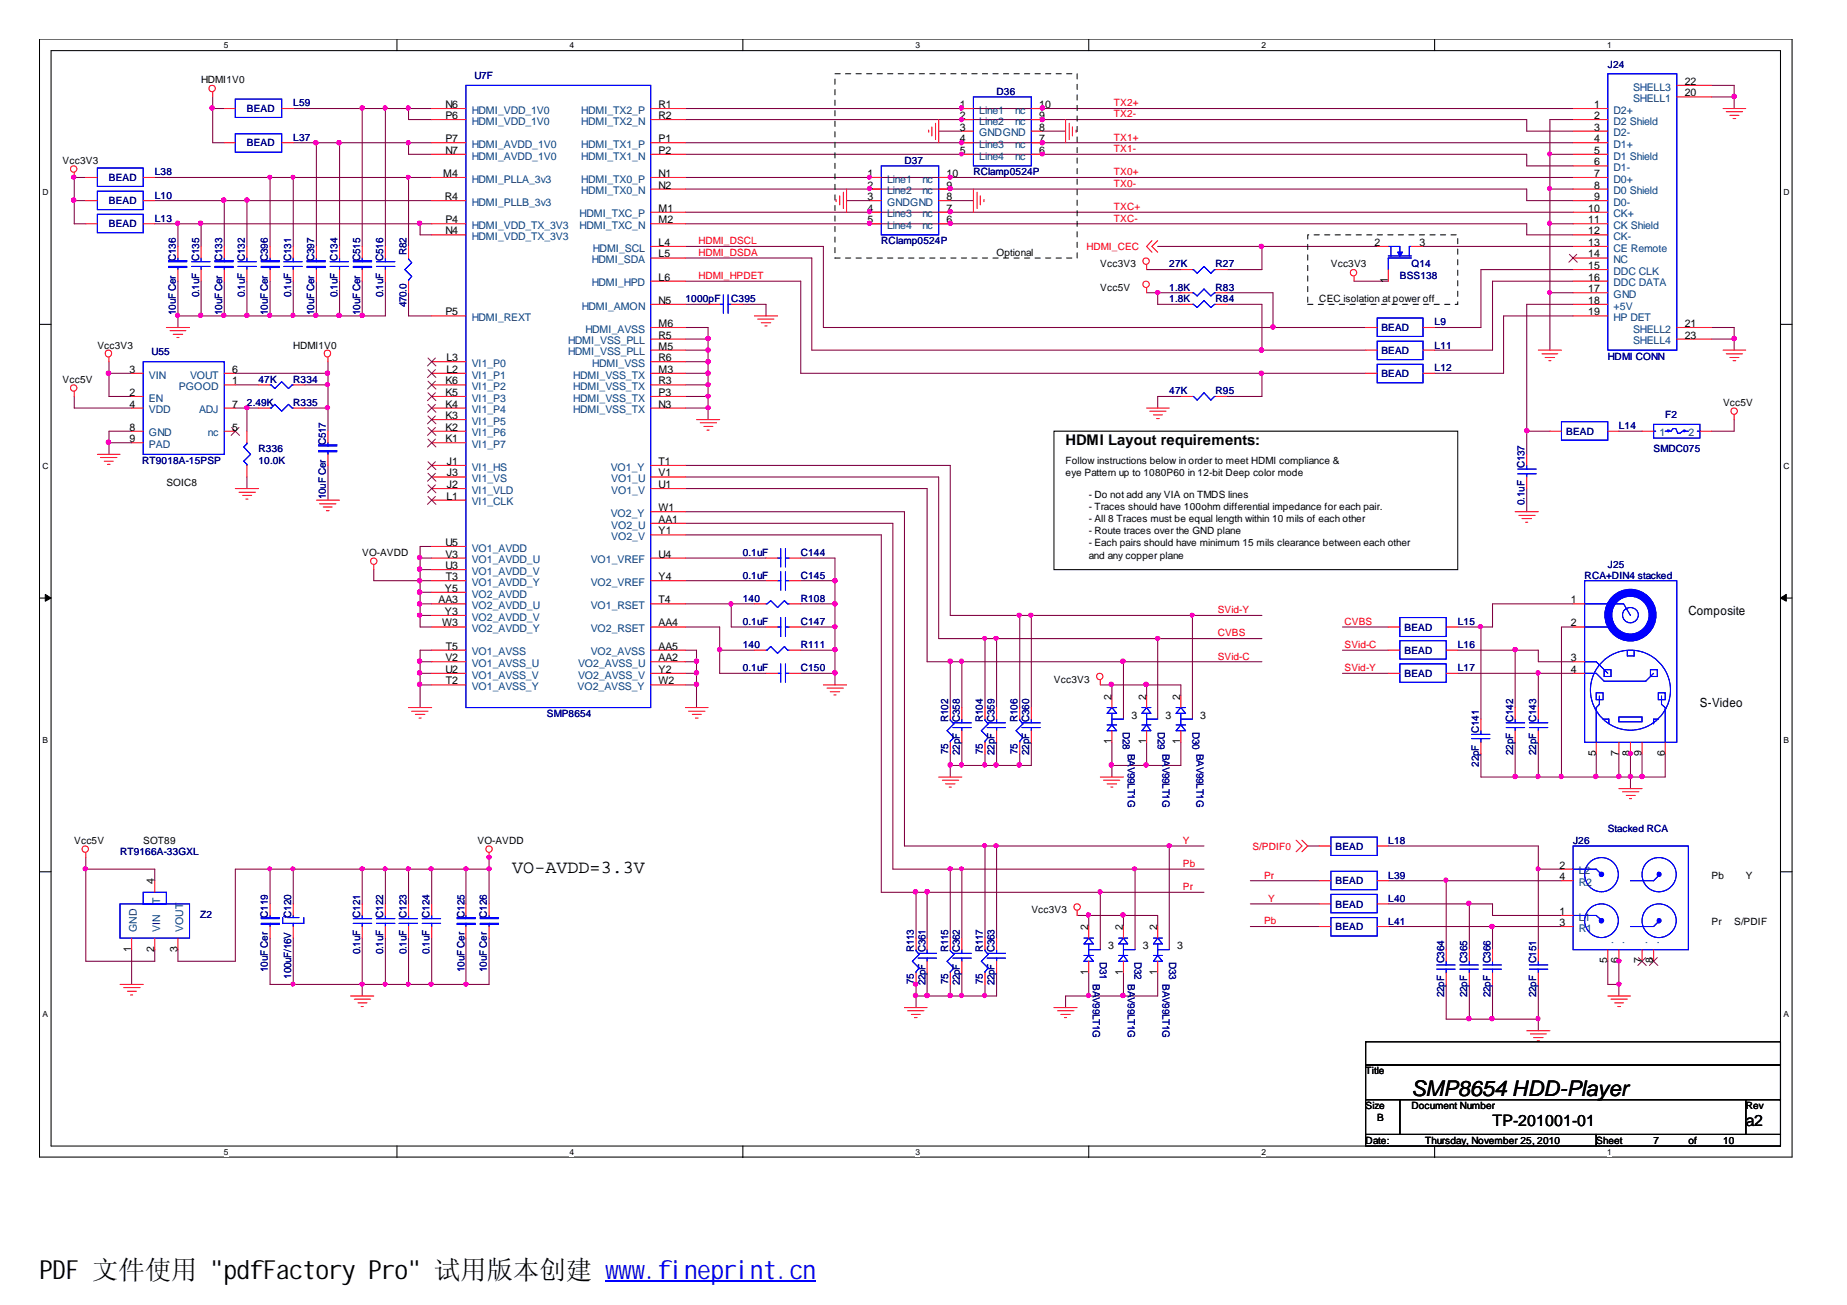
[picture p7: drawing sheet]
<svg xmlns="http://www.w3.org/2000/svg" width="297mm" height="210mm" viewBox="0 0 297 210" stroke-linecap="round" stroke-linejoin="round" font-family="sans-serif">
<defs><g id="words">
<text font-size="4.2" x="6.3" y="205.7">PDF 文件使用 &quot;pdfFactory Pro&quot; 试用版本创建 www.fineprint.cn</text>
<text font-size="3.5" x="227" y="176.3">SMP8654 HDD-Player</text>
<text font-size="3" x="82.4" y="140.4">VO-AVDD=3.3V</text>
<g font-size="2.5">
<text x="240" y="181.1">TP-201001-01</text>
<text x="280.8" y="181.1">a2</text>
</g>
<text font-size="2.4" x="171.4" y="71.6">HDMI Layout requirements:</text>
<g font-size="2">
<text x="271.5" y="98.9">Composite</text>
<text x="273.4" y="113.7">S-Video</text>
</g>
<g font-size="1.7">
<text x="71.6" y="17.4">N6</text>
<text x="105.9" y="17.4">R1</text>
<text x="154.3" y="17.4">1</text>
<text x="167.1" y="17.4">10</text>
<text x="256.4" y="17.4">1</text>
<text x="270.9" y="15.5">20</text>
<text x="270.9" y="13.6">22</text>
<text x="71.6" y="19.1">P6</text>
<text x="71.6" y="22.9">P7</text>
<text x="105.9" y="19.1">R2</text>
<text x="105.9" y="22.9">P1</text>
<text x="154.3" y="19.1">2</text>
<text x="154.3" y="21">3</text>
<text x="154.3" y="22.9">4</text>
<text x="167.1" y="21">8</text>
<text x="167.1" y="22.9">7</text>
<text x="167.1" y="19.1">9</text>
<text x="256.4" y="19.1">2</text>
<text x="256.4" y="21">3</text>
<text x="256.4" y="22.9">4</text>
<text x="71.3" y="28.5">M4</text>
<text x="71.6" y="24.7">N7</text>
<text x="105.9" y="24.7">P2</text>
<text x="105.9" y="28.5">N1</text>
<text x="139.5" y="28.5">1</text>
<text x="152.2" y="28.5">10</text>
<text x="154.3" y="24.7">5</text>
<text x="167.1" y="24.7">6</text>
<text x="256.4" y="24.7">5</text>
<text x="256.4" y="26.6">6</text>
<text x="256.4" y="28.5">7</text>
<text x="71.5" y="32.2">R4</text>
<text x="71.6" y="35.9">P4</text>
<text x="105.9" y="30.3">N2</text>
<text x="105.9" y="34.1">M1</text>
<text x="105.9" y="35.9">M2</text>
<text x="139.5" y="30.3">2</text>
<text x="139.5" y="32.2">3</text>
<text x="139.5" y="34.1">4</text>
<text x="139.5" y="35.9">5</text>
<text x="152.2" y="32.2">8</text>
<text x="152.2" y="34.1">7</text>
<text x="152.2" y="35.9">6</text>
<text x="152.2" y="30.3">9</text>
<text x="255.4" y="34.1">10</text>
<text x="255.4" y="35.9">11</text>
<text x="256.4" y="30.3">8</text>
<text x="256.4" y="32.2">9</text>
<text x="71.6" y="37.7">N4</text>
<text x="105.9" y="39.6">L4</text>
<text x="105.9" y="41.4">L5</text>
<text x="221.1" y="39.6">2</text>
<text x="228.3" y="39.6">3</text>
<text x="255.4" y="37.7">12</text>
<text x="255.4" y="39.6">13</text>
<text x="255.4" y="41.4">14</text>
<text x="105.9" y="45.1">L6</text>
<text x="223.2" y="45.6" transform="rotate(-90 223.2 45.6)">1</text>
<text x="255.4" y="43.3">15</text>
<text x="255.4" y="45.1">16</text>
<text x="255.4" y="47">17</text>
<text x="71.6" y="50.7">P5</text>
<text x="105.9" y="52.6">M6</text>
<text x="105.9" y="48.9">N5</text>
<text x="255.4" y="48.9">18</text>
<text x="255.4" y="50.7">19</text>
<text x="270.9" y="52.6">21</text>
<text x="20.8" y="60">3</text>
<text x="37.3" y="60">6</text>
<text x="71.8" y="58.1">L3</text>
<text x="71.8" y="60">L2</text>
<text x="105.9" y="60">M3</text>
<text x="105.9" y="56.2">M5</text>
<text x="105.9" y="58.1">R6</text>
<text x="105.9" y="54.5">R5</text>
<text x="270.9" y="54.5">23</text>
<text x="20.8" y="63.7">2</text>
<text x="20.8" y="65.5">4</text>
<text x="37.3" y="61.8">1</text>
<text x="37.3" y="65.5">7</text>
<text x="71.6" y="61.8">K6</text>
<text x="71.6" y="63.7">K5</text>
<text x="71.6" y="65.5">K4</text>
<text x="105.9" y="65.5">N3</text>
<text x="105.9" y="63.7">P3</text>
<text x="105.9" y="61.8">R3</text>
<text x="20.8" y="69.3">8</text>
<text x="20.8" y="71.1">9</text>
<text x="37.3" y="69.3">5</text>
<text x="71.6" y="67.4">K3</text>
<text x="71.6" y="69.3">K2</text>
<text x="71.6" y="71.1">K1</text>
<text x="71.9" y="74.8">J1</text>
<text x="71.9" y="76.6">J3</text>
<text x="105.9" y="74.8">T1</text>
<text x="105.9" y="76.6">V1</text>
<text x="71.8" y="80.4">L1</text>
<text x="71.9" y="78.5">J2</text>
<text x="105.9" y="82.2">W1</text>
<text x="105.9" y="78.5">U1</text>
<text x="71.6" y="87.8">U5</text>
<text x="71.6" y="89.7">V3</text>
<text x="105.9" y="89.7">U4</text>
<text x="105.9" y="84.1">AA1</text>
<text x="105.9" y="86">Y1</text>
<text x="71.5" y="95.2">Y5</text>
<text x="71.6" y="91.5">U3</text>
<text x="71.7" y="93.3">T3</text>
<text x="105.9" y="93.3">Y4</text>
<text x="70.5" y="97">AA3</text>
<text x="71.1" y="100.8">W3</text>
<text x="71.5" y="98.9">Y3</text>
<text x="105.9" y="97">T4</text>
<text x="105.9" y="100.8">AA4</text>
<text x="252.6" y="97">1</text>
<text x="252.6" y="100.8">2</text>
<text x="71.6" y="106.4">V2</text>
<text x="71.7" y="104.5">T5</text>
<text x="105.9" y="104.5">AA5</text>
<text x="105.9" y="106.4">AA2</text>
<text x="252.6" y="106.4">3</text>
<text x="71.6" y="108.2">U2</text>
<text x="71.7" y="110.1">T2</text>
<text x="105.9" y="108.2">Y2</text>
<text x="105.9" y="110.1">W2</text>
<text x="178.7" y="112.5" transform="rotate(-90 178.7 112.5)">2</text>
<text x="184.3" y="112.5" transform="rotate(-90 184.3 112.5)">2</text>
<text x="189.8" y="112.5" transform="rotate(-90 189.8 112.5)">2</text>
<text x="252.6" y="108.2">4</text>
<text x="178.7" y="119.7" transform="rotate(-90 178.7 119.7)">1</text>
<text x="181.9" y="115.6">3</text>
<text x="184.3" y="119.7" transform="rotate(-90 184.3 119.7)">1</text>
<text x="187.5" y="115.6">3</text>
<text x="189.8" y="119.7" transform="rotate(-90 189.8 119.7)">1</text>
<text x="193" y="115.6">3</text>
<text x="256.6" y="121.6" transform="rotate(-90 256.6 121.6)">5</text>
<text x="260.3" y="121.6" transform="rotate(-90 260.3 121.6)">7</text>
<text x="262.1" y="121.6" transform="rotate(-90 262.1 121.6)">8</text>
<text x="264" y="121.6" transform="rotate(-90 264 121.6)">9</text>
<text x="267.7" y="121.6" transform="rotate(-90 267.7 121.6)">6</text>
<text x="24.8" y="142.3" transform="rotate(-90 24.8 142.3)">4</text>
<text x="250.8" y="139.7">2</text>
<text x="250.8" y="141.6">4</text>
<text x="175" y="149.6" transform="rotate(-90 175 149.6)">2</text>
<text x="180.6" y="149.6" transform="rotate(-90 180.6 149.6)">2</text>
<text x="186.1" y="149.6" transform="rotate(-90 186.1 149.6)">2</text>
<text x="250.8" y="147.2">1</text>
<text x="250.8" y="148.9">3</text>
<text x="21.1" y="153.1" transform="rotate(-90 21.1 153.1)">1</text>
<text x="24.8" y="153.1" transform="rotate(-90 24.8 153.1)">2</text>
<text x="28.5" y="153.1" transform="rotate(-90 28.5 153.1)">3</text>
<text x="178.2" y="152.7">3</text>
<text x="183.8" y="152.7">3</text>
<text x="189.3" y="152.7">3</text>
<text x="258.5" y="155" transform="rotate(-90 258.5 155)">5</text>
<text x="260.3" y="155" transform="rotate(-90 260.3 155)">6</text>
<text x="264" y="155" transform="rotate(-90 264 155)">7</text>
<text x="265.9" y="155" transform="rotate(-90 265.9 155)">8</text>
<text x="175" y="156.8" transform="rotate(-90 175 156.8)">1</text>
<text x="180.6" y="156.8" transform="rotate(-90 180.6 156.8)">1</text>
<text x="186.1" y="156.8" transform="rotate(-90 186.1 156.8)">1</text>
</g>
<g font-size="1.7" fill="#004080">
<text x="262.6" y="16.4">SHELL1</text>
<text x="262.6" y="14.6">SHELL3</text>
<text x="75.9" y="20.1">HDMI_VDD_1V0</text>
<text x="75.9" y="18.3">HDMI_VDD_1V0</text>
<text x="75.9" y="23.8">HDMI_AVDD_1V0</text>
<text x="93.5" y="18.3">HDMI_TX2_P</text>
<text x="93.5" y="20.1">HDMI_TX2_N</text>
<text x="93.5" y="23.8">HDMI_TX1_P</text>
<text x="157.5" y="18.3">Line1</text>
<text x="157.5" y="20.1">Line2</text>
<text x="157.5" y="21.9">GNDGND</text>
<text x="157.5" y="23.8">Line3</text>
<text x="163.2" y="23.8">nc</text>
<text x="163.2" y="20.1">nc</text>
<text x="163.2" y="18.3">nc</text>
<text x="259.5" y="18.3">D2+</text>
<text x="259.5" y="20.1">D2 Shield</text>
<text x="259.5" y="21.9">D2-</text>
<text x="259.5" y="23.8">D1+</text>
<text x="75.9" y="29.4">HDMI_PLLA_3v3</text>
<text x="75.9" y="25.7">HDMI_AVDD_1V0</text>
<text x="93.5" y="25.7">HDMI_TX1_N</text>
<text x="93.5" y="29.4">HDMI_TX0_P</text>
<text x="142.7" y="29.4">Line1</text>
<text x="148.3" y="29.4">nc</text>
<text x="157.5" y="25.7">Line4</text>
<text x="163.2" y="25.7">nc</text>
<text x="259.5" y="25.7">D1 Shield</text>
<text x="259.5" y="27.5">D1-</text>
<text x="259.5" y="29.4">D0+</text>
<text x="75.9" y="33.1">HDMI_PLLB_3v3</text>
<text x="93.2" y="35">HDMI_TXC_P</text>
<text x="93.5" y="31.3">HDMI_TX0_N</text>
<text x="142.7" y="31.3">Line2</text>
<text x="142.7" y="33.1">GNDGND</text>
<text x="142.7" y="35">Line3</text>
<text x="148.3" y="35">nc</text>
<text x="148.3" y="31.3">nc</text>
<text x="259.5" y="31.3">D0 Shield</text>
<text x="259.5" y="33.1">D0-</text>
<text x="259.5" y="35">CK+</text>
<text x="75.9" y="36.8">HDMI_VDD_TX_3V3</text>
<text x="75.9" y="38.6">HDMI_VDD_TX_3V3</text>
<text x="93.2" y="36.8">HDMI_TXC_N</text>
<text x="95.3" y="40.5">HDMI_SCL</text>
<text x="142.7" y="36.8">Line4</text>
<text x="148.3" y="36.8">nc</text>
<text x="259.5" y="36.8">CK Shield</text>
<text x="259.5" y="38.6">CK-</text>
<text x="259.5" y="40.5">CE Remote</text>
<text x="95.2" y="42.3">HDMI_SDA</text>
<text x="95.2" y="46.1">HDMI_HPD</text>
<text x="259.5" y="42.3">NC</text>
<text x="259.5" y="44.2">DDC CLK</text>
<text x="259.5" y="46.1">DDC DATA</text>
<text x="259.5" y="47.9">GND</text>
<text x="75.9" y="51.7">HDMI_REXT</text>
<text x="93.6" y="49.8">HDMI_AMON</text>
<text x="94.1" y="53.5">HDMI_AVSS</text>
<text x="259.5" y="49.8">+5V</text>
<text x="259.5" y="51.7">HP DET</text>
<text x="262.6" y="53.5">SHELL2</text>
<text x="75.9" y="59">VI1_P0</text>
<text x="91.4" y="57.2">HDMI_VSS_PLL</text>
<text x="91.4" y="55.4">HDMI_VSS_PLL</text>
<text x="95.2" y="59">HDMI_VSS</text>
<text x="262.6" y="55.4">SHELL4</text>
<text x="24" y="64.6">EN</text>
<text x="24" y="60.9">VIN</text>
<text x="28.8" y="62.8">PGOOD</text>
<text x="30.6" y="60.9">VOUT</text>
<text x="75.9" y="60.9">VI1_P1</text>
<text x="75.9" y="62.8">VI1_P2</text>
<text x="75.9" y="64.6">VI1_P3</text>
<text x="92.2" y="60.9">HDMI_VSS_TX</text>
<text x="92.2" y="64.6">HDMI_VSS_TX</text>
<text x="92.2" y="62.8">HDMI_VSS_TX</text>
<text x="24" y="66.5">VDD</text>
<text x="24" y="70.2">GND</text>
<text x="32" y="66.5">ADJ</text>
<text x="33.4" y="70.2">nc</text>
<text x="75.9" y="66.5">VI1_P4</text>
<text x="75.9" y="68.3">VI1_P5</text>
<text x="75.9" y="70.2">VI1_P6</text>
<text x="92.2" y="66.5">HDMI_VSS_TX</text>
<text x="266.9" y="70.2">1</text>
<text x="271.5" y="70.2">2</text>
<text x="24" y="72.1">PAD</text>
<text x="75.9" y="72.1">VI1_P7</text>
<text x="75.9" y="75.7">VI1_HS</text>
<text x="75.9" y="77.6">VI1_VS</text>
<text x="98.2" y="75.7">VO1_Y</text>
<text x="98.3" y="77.6">VO1_U</text>
<text x="75.9" y="79.4">VI1_VLD</text>
<text x="75.9" y="81.3">VI1_CLK</text>
<text x="98.2" y="83.2">VO2_Y</text>
<text x="98.3" y="79.4">VO1_V</text>
<text x="75.9" y="88.7">VO1_AVDD</text>
<text x="98.3" y="85">VO2_U</text>
<text x="98.3" y="86.9">VO2_V</text>
<text x="75.9" y="90.6">VO1_AVDD_U</text>
<text x="75.9" y="92.5">VO1_AVDD_V</text>
<text x="75.9" y="94.2">VO1_AVDD_Y</text>
<text x="95" y="90.6">VO1_VREF</text>
<text x="95" y="94.2">VO2_VREF</text>
<text x="75.9" y="96.1">VO2_AVDD</text>
<text x="75.9" y="98">VO2_AVDD_U</text>
<text x="75.9" y="99.8">VO2_AVDD_V</text>
<text x="75.9" y="101.7">VO2_AVDD_Y</text>
<text x="95" y="98">VO1_RSET</text>
<text x="95" y="101.7">VO2_RSET</text>
<text x="75.9" y="105.4">VO1_AVSS</text>
<text x="75.9" y="107.3">VO1_AVSS_U</text>
<text x="93" y="107.3">VO2_AVSS_U</text>
<text x="95" y="105.4">VO2_AVSS</text>
<text x="75.9" y="109.1">VO1_AVSS_V</text>
<text x="75.9" y="111">VO1_AVSS_Y</text>
<text x="92.9" y="111">VO2_AVSS_Y</text>
<text x="93" y="109.1">VO2_AVSS_V</text>
<text x="253.9" y="140.6">L2</text>
<text x="253.9" y="142.5">R2</text>
<text x="22" y="150" transform="rotate(-90 22 150)">GND</text>
<text x="25.7" y="150" transform="rotate(-90 25.7 150)">VIN</text>
<text x="25.7" y="145.5" transform="rotate(-90 25.7 145.5)">T</text>
<text x="29.5" y="150" transform="rotate(-90 29.5 150)">VOUT</text>
<text x="253.9" y="148.1">L1</text>
<text x="253.9" y="149.9">R1</text>
<text x="259.4" y="151.8" transform="rotate(-90 259.4 151.8)">.</text>
<text x="261.2" y="151.8" transform="rotate(-90 261.2 151.8)">.</text>
<text x="264.9" y="151.8" transform="rotate(-90 264.9 151.8)">.</text>
<text x="266.8" y="151.8" transform="rotate(-90 266.8 151.8)">.</text>
</g>
<g font-size="1.6" fill="#000080">
<text x="258.6" y="10.9">J24</text>
<text x="47.2" y="17.1">L59</text>
<text x="76.3" y="12.6">U7F</text>
<text x="160.3" y="15.3">D36</text>
<text x="39.7" y="23.6">BEAD</text>
<text x="39.7" y="18">BEAD</text>
<text x="47.2" y="22.6">L37</text>
<text x="17.5" y="29.1">BEAD</text>
<text x="24.9" y="28.2">L38</text>
<text x="145.5" y="26.3">D37</text>
<text x="156.5" y="28.2">RClamp0524P</text>
<text x="17.5" y="32.9">BEAD</text>
<text x="24.9" y="31.9">L10</text>
<text x="24.9" y="35.7">L13</text>
<text x="17.5" y="36.6">BEAD</text>
<text x="28.3" y="41.9" transform="rotate(-90 28.3 41.9)">C136</text>
<text x="32" y="41.9" transform="rotate(-90 32 41.9)">C135</text>
<text x="35.7" y="41.9" transform="rotate(-90 35.7 41.9)">C133</text>
<text x="39.4" y="41.9" transform="rotate(-90 39.4 41.9)">C132</text>
<text x="43.1" y="41.9" transform="rotate(-90 43.1 41.9)">C396</text>
<text x="46.8" y="41.9" transform="rotate(-90 46.8 41.9)">C131</text>
<text x="50.5" y="41.9" transform="rotate(-90 50.5 41.9)">C397</text>
<text x="54.3" y="41.9" transform="rotate(-90 54.3 41.9)">C134</text>
<text x="57.9" y="41.9" transform="rotate(-90 57.9 41.9)">C515</text>
<text x="61.6" y="41.9" transform="rotate(-90 61.6 41.9)">C516</text>
<text x="65.4" y="41" transform="rotate(-90 65.4 41)">R82</text>
<text x="141.7" y="39.3">RClamp0524P</text>
<text x="32" y="47.9" transform="rotate(-90 32 47.9)">0.1uF</text>
<text x="39.4" y="47.9" transform="rotate(-90 39.4 47.9)">0.1uF</text>
<text x="46.8" y="47.9" transform="rotate(-90 46.8 47.9)">0.1uF</text>
<text x="54.3" y="47.9" transform="rotate(-90 54.3 47.9)">0.1uF</text>
<text x="61.6" y="47.9" transform="rotate(-90 61.6 47.9)">0.1uF</text>
<text x="188" y="46.8">1.8K</text>
<text x="188" y="43">27K</text>
<text x="195.5" y="46.8">R83</text>
<text x="195.5" y="43">R27</text>
<text x="225.1" y="44.9">BSS138</text>
<text x="227" y="43">Q14</text>
<text x="28.3" y="50.6" transform="rotate(-90 28.3 50.6)">10uF Cer</text>
<text x="35.7" y="50.6" transform="rotate(-90 35.7 50.6)">10uF Cer</text>
<text x="43.1" y="50.6" transform="rotate(-90 43.1 50.6)">10uF Cer</text>
<text x="50.5" y="50.6" transform="rotate(-90 50.5 50.6)">10uF Cer</text>
<text x="57.9" y="50.6" transform="rotate(-90 57.9 50.6)">10uF Cer</text>
<text x="65.4" y="49.5" transform="rotate(-90 65.4 49.5)">470.0</text>
<text x="110.2" y="48.6">1000pF</text>
<text x="117.6" y="48.6">C395</text>
<text x="188" y="48.6">1.8K</text>
<text x="195.5" y="48.6">R84</text>
<text x="222.2" y="53.3">BEAD</text>
<text x="230.7" y="52.3">L9</text>
<text x="24.4" y="57.2">U55</text>
<text x="222.2" y="56.9">BEAD</text>
<text x="230.7" y="59.7">L12</text>
<text x="230.7" y="56.1">L11</text>
<text x="258.6" y="57.8">HDMI CONN</text>
<text x="39.7" y="65.3">2.49K</text>
<text x="41.6" y="61.6">47K</text>
<text x="47.2" y="65.3">R335</text>
<text x="47.2" y="61.6">R334</text>
<text x="188" y="63.4">47K</text>
<text x="195.5" y="63.4">R95</text>
<text x="222.2" y="60.6">BEAD</text>
<text x="52.4" y="71.6" transform="rotate(-90 52.4 71.6)">C517</text>
<text x="251.9" y="69.9">BEAD</text>
<text x="260.3" y="69">L14</text>
<text x="267.8" y="67.2">F2</text>
<text x="22.9" y="74.6">RT9018A-15PSP</text>
<text x="41.6" y="72.7">R336</text>
<text x="41.6" y="74.6">10.0K</text>
<text x="245.2" y="75.3" transform="rotate(-90 245.2 75.3)">C137</text>
<text x="265.9" y="72.7">SMDC075</text>
<text x="52.4" y="80.3" transform="rotate(-90 52.4 80.3)">10uF Cer</text>
<text x="245.2" y="81.2" transform="rotate(-90 245.2 81.2)">0.1uF</text>
<text x="119.5" y="89.4">0.1uF</text>
<text x="128.8" y="89.4">C144</text>
<text x="119.5" y="93.1">0.1uF</text>
<text x="128.8" y="93.1">C145</text>
<text x="254.8" y="93.1">RCA+DIN4 stacked</text>
<text x="258.6" y="91.3">J25</text>
<text x="119.5" y="100.5">0.1uF</text>
<text x="119.5" y="96.8">140</text>
<text x="128.8" y="100.5">C147</text>
<text x="128.8" y="96.8">R108</text>
<text x="225.9" y="101.4">BEAD</text>
<text x="234.4" y="100.5">L15</text>
<text x="119.5" y="108">0.1uF</text>
<text x="119.5" y="104.2">140</text>
<text x="128.8" y="108">C150</text>
<text x="128.8" y="104.2">R111</text>
<text x="225.9" y="105.2">BEAD</text>
<text x="234.4" y="108">L17</text>
<text x="234.4" y="104.2">L16</text>
<text x="225.9" y="108.9">BEAD</text>
<text x="88" y="115.3">SMP8654</text>
<text x="152.5" y="116.1" transform="rotate(-90 152.5 116.1)">R102</text>
<text x="154.3" y="116.1" transform="rotate(-90 154.3 116.1)">C358</text>
<text x="158.1" y="116.1" transform="rotate(-90 158.1 116.1)">R104</text>
<text x="159.9" y="116.1" transform="rotate(-90 159.9 116.1)">C359</text>
<text x="163.7" y="116.1" transform="rotate(-90 163.7 116.1)">R106</text>
<text x="165.5" y="116.1" transform="rotate(-90 165.5 116.1)">C360</text>
<text x="180.6" y="117.7" transform="rotate(90 180.6 117.7)">D28</text>
<text x="186.2" y="117.7" transform="rotate(90 186.2 117.7)">D29</text>
<text x="191.8" y="117.7" transform="rotate(90 191.8 117.7)">D30</text>
<text x="237.8" y="117.9" transform="rotate(-90 237.8 117.9)">C141</text>
<text x="243.3" y="116.1" transform="rotate(-90 243.3 116.1)">C142</text>
<text x="247.1" y="116.1" transform="rotate(-90 247.1 116.1)">C143</text>
<text x="152.5" y="121.3" transform="rotate(-90 152.5 121.3)">75</text>
<text x="154.3" y="121.4" transform="rotate(-90 154.3 121.4)">22pF</text>
<text x="158.1" y="121.3" transform="rotate(-90 158.1 121.3)">75</text>
<text x="159.9" y="121.4" transform="rotate(-90 159.9 121.4)">22pF</text>
<text x="163.7" y="121.3" transform="rotate(-90 163.7 121.3)">75</text>
<text x="165.5" y="121.4" transform="rotate(-90 165.5 121.4)">22pF</text>
<text x="181.4" y="121.3" transform="rotate(90 181.4 121.3)">BA</text>
<text x="181.4" y="123.3" transform="rotate(90 181.4 123.3)">V99LT1G</text>
<text x="186.9" y="121.3" transform="rotate(90 186.9 121.3)">BA</text>
<text x="186.9" y="123.3" transform="rotate(90 186.9 123.3)">V99LT1G</text>
<text x="192.4" y="121.3" transform="rotate(90 192.4 121.3)">BAV99LT1G</text>
<text x="237.8" y="123.3" transform="rotate(-90 237.8 123.3)">22pF</text>
<text x="243.3" y="121.4" transform="rotate(-90 243.3 121.4)">22pF</text>
<text x="247.1" y="121.4" transform="rotate(-90 247.1 121.4)">22pF</text>
<text x="19.3" y="137.6">RT9166A-33GXL</text>
<text x="214.8" y="136.7">BEAD</text>
<text x="223.3" y="135.7">L18</text>
<text x="253" y="135.7">J26</text>
<text x="258.6" y="133.9">Stacked RCA</text>
<text x="214.8" y="142.3">BEAD</text>
<text x="223.3" y="141.3">L39</text>
<text x="32.2" y="147.6">Z2</text>
<text x="43.1" y="147.6" transform="rotate(-90 43.1 147.6)">C119</text>
<text x="46.8" y="147.6" transform="rotate(-90 46.8 147.6)">C120</text>
<text x="57.9" y="147.6" transform="rotate(-90 57.9 147.6)">C121</text>
<text x="61.6" y="147.6" transform="rotate(-90 61.6 147.6)">C122</text>
<text x="65.4" y="147.6" transform="rotate(-90 65.4 147.6)">C123</text>
<text x="69.1" y="147.6" transform="rotate(-90 69.1 147.6)">C124</text>
<text x="74.7" y="147.6" transform="rotate(-90 74.7 147.6)">C125</text>
<text x="78.3" y="147.6" transform="rotate(-90 78.3 147.6)">C126</text>
<text x="214.8" y="149.6">BEAD</text>
<text x="214.8" y="146">BEAD</text>
<text x="223.3" y="148.8">L41</text>
<text x="223.3" y="145">L40</text>
<text x="57.9" y="153.5" transform="rotate(-90 57.9 153.5)">0.1uF</text>
<text x="61.6" y="153.5" transform="rotate(-90 61.6 153.5)">0.1uF</text>
<text x="65.4" y="153.5" transform="rotate(-90 65.4 153.5)">0.1uF</text>
<text x="69.1" y="153.5" transform="rotate(-90 69.1 153.5)">0.1uF</text>
<text x="147" y="153.2" transform="rotate(-90 147 153.2)">R113</text>
<text x="148.8" y="153.2" transform="rotate(-90 148.8 153.2)">C361</text>
<text x="152.5" y="153.2" transform="rotate(-90 152.5 153.2)">R115</text>
<text x="154.3" y="153.2" transform="rotate(-90 154.3 153.2)">C362</text>
<text x="158.1" y="153.2" transform="rotate(-90 158.1 153.2)">R117</text>
<text x="159.9" y="153.2" transform="rotate(-90 159.9 153.2)">C363</text>
<text x="176.9" y="154.8" transform="rotate(90 176.9 154.8)">D31</text>
<text x="182.5" y="154.8" transform="rotate(90 182.5 154.8)">D32</text>
<text x="188" y="154.8" transform="rotate(90 188 154.8)">D33</text>
<text x="232.2" y="155" transform="rotate(-90 232.2 155)">C364</text>
<text x="236" y="155" transform="rotate(-90 236 155)">C365</text>
<text x="239.7" y="155" transform="rotate(-90 239.7 155)">C366</text>
<text x="247.1" y="155" transform="rotate(-90 247.1 155)">C151</text>
<text x="43.1" y="156.3" transform="rotate(-90 43.1 156.3)">10uF Cer</text>
<text x="46.8" y="157.4" transform="rotate(-90 46.8 157.4)">100uF/16V</text>
<text x="74.7" y="156.3" transform="rotate(-90 74.7 156.3)">10uF Cer</text>
<text x="78.3" y="156.3" transform="rotate(-90 78.3 156.3)">10uF Cer</text>
<text x="147" y="158.3" transform="rotate(-90 147 158.3)">75</text>
<text x="148.8" y="158.5" transform="rotate(-90 148.8 158.5)">22pF</text>
<text x="152.5" y="158.3" transform="rotate(-90 152.5 158.3)">75</text>
<text x="154.3" y="158.5" transform="rotate(-90 154.3 158.5)">22pF</text>
<text x="158.1" y="158.3" transform="rotate(-90 158.1 158.3)">75</text>
<text x="159.9" y="158.5" transform="rotate(-90 159.9 158.5)">22pF</text>
<text x="175.8" y="158.3" transform="rotate(90 175.8 158.3)">BA</text>
<text x="175.8" y="160.4" transform="rotate(90 175.8 160.4)">V99LT1G</text>
<text x="181.4" y="158.3" transform="rotate(90 181.4 158.3)">BA</text>
<text x="181.4" y="160.4" transform="rotate(90 181.4 160.4)">V99LT1G</text>
<text x="186.9" y="158.3" transform="rotate(90 186.9 158.3)">BAV99LT1G</text>
<text x="232.2" y="160.4" transform="rotate(-90 232.2 160.4)">22pF</text>
<text x="236" y="160.4" transform="rotate(-90 236 160.4)">22pF</text>
<text x="239.7" y="160.4" transform="rotate(-90 239.7 160.4)">22pF</text>
<text x="247.1" y="160.4" transform="rotate(-90 247.1 160.4)">22pF</text>
</g>
<g font-size="1.6">
<text x="32.3" y="13.4">HDMI1V0</text>
<text x="10.1" y="26.3">Vcc3V3</text>
<text x="160.3" y="41.2">Optional</text>
<text x="177" y="43">Vcc3V3</text>
<text x="177" y="46.8">Vcc5V</text>
<text x="214" y="43">Vcc3V3</text>
<text x="212.2" y="48.6">CEC isolation at power off</text>
<text x="15.7" y="56.1">Vcc3V3</text>
<text x="47.2" y="56.1">HDMI1V0</text>
<text x="10.1" y="61.6">Vcc5V</text>
<text x="277.1" y="65.3">Vcc5V</text>
<text x="171.4" y="74.6">Follow instructions below in order to meet HDMI compliance &amp;</text>
<text x="171.4" y="76.6">eye Pattern up to 1080P60 in 12-bit Deep color mode</text>
<text x="26.8" y="78.2">SOIC8</text>
<text x="175.1" y="80.1">- Do not add any VIA on TMDS lines</text>
<text x="175.1" y="82.1">- Traces should have 100ohm differential impedance for each pair.</text>
<text x="58.3" y="89.4">VO-AVDD</text>
<text x="175.1" y="84">- All 8 Traces must be equal length within 10 mils of each other</text>
<text x="175.1" y="86">- Route traces over the GND plane</text>
<text x="175.1" y="87.9">- Each pairs should have minimum 15 mils clearance between each other</text>
<text x="175.1" y="89.8">and any copper plane</text>
<text x="169.5" y="109.8">Vcc3V3</text>
<text x="11.9" y="135.7">Vcc5V</text>
<text x="23" y="135.7">SOT89</text>
<text x="76.8" y="135.7">VO-AVDD</text>
<text x="275.3" y="141.3">Pb</text>
<text x="280.8" y="141.3">Y</text>
<text x="165.9" y="146.9">Vcc3V3</text>
<text x="275.3" y="148.8">Pr</text>
<text x="278.9" y="148.8">S/PDIF</text>
<text x="219.6" y="172.8">Title</text>
<text x="219.6" y="178.4">Size</text>
<text x="227" y="178.4">Document Number</text>
<text x="280.8" y="178.4">Rev</text>
<text x="219.6" y="184">Date:</text>
<text x="221.5" y="180.3">B</text>
<text x="229.2" y="184">Thursday, November 25, 2010</text>
<text x="256.7" y="184">Sheet</text>
<text x="265.9" y="184">7</text>
<text x="271.5" y="184">of</text>
<text x="277.1" y="184">10</text>
</g>
<g font-size="1.6" fill="#f00">
<text x="179.2" y="17.1">TX2+</text>
<text x="179.2" y="18.9">TX2-</text>
<text x="179.2" y="22.6">TX1+</text>
<text x="179.2" y="28.2">TX0+</text>
<text x="179.2" y="24.5">TX1-</text>
<text x="179.2" y="30.1">TX0-</text>
<text x="179.2" y="33.8">TXC+</text>
<text x="179.2" y="35.7">TXC-</text>
<text x="112.4" y="39.3">HDMI_DSCL</text>
<text x="112.4" y="41.2">HDMI_DSDA</text>
<text x="174.8" y="40.2">HDMI_CEC</text>
<text x="112.4" y="44.9">HDMI_HPDET</text>
<text x="195.8" y="98.7">SVid-Y</text>
<text x="216.2" y="100.5">CVBS</text>
<text x="195.8" y="102.4">CVBS</text>
<text x="195.8" y="106.1">SVid-C</text>
<text x="216.2" y="108">SVid-Y</text>
<text x="216.2" y="104.2">SVid-C</text>
<text x="190.2" y="135.7">Y</text>
<text x="201.4" y="136.7">S/PDIF0</text>
<text x="190.2" y="139.5">Pb</text>
<text x="190.2" y="143.2">Pr</text>
<text x="203.3" y="141.3">Pr</text>
<text x="203.3" y="148.7">Pb</text>
<text x="204" y="145">Y</text>
</g>
<g font-size="1.4">
<text x="36" y="7.7">5</text>
<text x="91.6" y="7.7">4</text>
<text x="147.2" y="7.7">3</text>
<text x="202.9" y="7.7">2</text>
<text x="258.5" y="7.7">1</text>
<text x="6.9" y="31.4">D</text>
<text x="286.9" y="31.4">D</text>
<text x="6.9" y="75.5">C</text>
<text x="286.9" y="75.5">C</text>
<text x="6.9" y="119.5">B</text>
<text x="286.9" y="119.5">B</text>
<text x="6.9" y="163.5">A</text>
<text x="286.9" y="163.5">A</text>
<text x="36" y="185.8">5</text>
<text x="91.6" y="185.8">4</text>
<text x="147.2" y="185.8">3</text>
<text x="202.9" y="185.8">2</text>
<text x="258.5" y="185.8">1</text>
</g>
</g></defs>
<path d="M6.3 6.3h281.9v179.8h-281.9zM8.2 8.1h278.1v176.2h-278.1z" fill="none" stroke="#000" stroke-width=".17"/>
<g fill="#fff">
<path d="M36 6.4h.7v1.6h-.7z"/>
<path d="M36 184.5h.7v1.5h-.7z"/>
</g>
<path d="M63.8 6.3v1.8M63.8 184.3v1.9" fill="none" stroke="#000" stroke-width=".17"/>
<g fill="#fff">
<path d="M91.6 6.4h.8v1.6h-.8z"/>
<path d="M91.6 184.5h.8v1.5h-.8z"/>
</g>
<path d="M119.5 6.3v1.8M119.5 184.3v1.9" fill="none" stroke="#000" stroke-width=".17"/>
<g fill="#fff">
<path d="M147.2 6.4h.8v1.6h-.8z"/>
<path d="M147.2 184.5h.8v1.5h-.8z"/>
</g>
<path d="M175.1 6.3v1.8M175.1 184.3v1.9" fill="none" stroke="#000" stroke-width=".17"/>
<g fill="#fff">
<path d="M202.9 6.4h.7v1.6h-.7z"/>
<path d="M202.9 184.5h.7v1.5h-.7z"/>
</g>
<path d="M230.7 6.3v1.8M230.7 184.3v1.9" fill="none" stroke="#000" stroke-width=".17"/>
<g fill="#fff">
<path d="M258.5 6.4h.7v1.6h-.7z"/>
<path d="M258.5 184.5h.7v1.5h-.7z"/>
<path d="M6.9 30.2h1v1.5h-1z"/>
<path d="M286.9 30.2h1v1.5h-1z"/>
<path d="M6.9 74.2h1v1.5h-1z"/>
<path d="M286.9 74.2h1v1.5h-1z"/>
</g>
<path d="M6.3 52.2h1.9M286.3 52.2h1.9" fill="none" stroke="#000" stroke-width=".17"/>
<g fill="#fff">
<path d="M6.9 118.2h.9v1.5h-.9z"/>
<path d="M286.9 118.2h.9v1.5h-.9z"/>
</g>
<path d="M6.3 96.2h1.9M286.3 96.2h1.9" fill="none" stroke="#000" stroke-width=".17"/>
<g fill="#000" stroke="#000" stroke-width=".16">
<path d="M7.3 95.6l.9 .6-.9 .5z" fill-rule="evenodd"/>
<path d="M286.3 96.2l1-.6v1.1z" fill-rule="evenodd"/>
</g>
<g fill="#fff">
<path d="M6.9 162.2h.9v1.6h-.9z"/>
<path d="M286.9 162.2h.9v1.6h-.9z"/>
</g>
<path d="M169.5 69.4h64.9v22.2h-64.9zM6.3 140.2h1.9M286.3 140.2h1.9M219.6 167.6h66.7v3.7h-66.7zM219.6 171.3h66.7v5.6h-66.7zM219.6 176.9h5.5v5.6h-5.5zM225.1 176.9h55.7v5.6h-55.7zM280.8 176.9h5.5v5.6h-5.5zM219.6 182.5h37.1v1.8h-37.1zM256.7 182.5h29.6v1.8h-29.6z" fill="none" stroke="#000" stroke-width=".17"/>
<g fill="none" stroke="#800040" stroke-width=".17">
<path d="M34.2 17.5h1.9M34.2 15.6v7.4h1.9M47.2 17.5h22.2M58.3 17.5v22.1M62 17.5v22.1M65.7 17.5v1.7h3.7M110.2 17.5h142.8M110.2 19.2h135.3v1.9h7.5M253 19.2h-3.7v37.1M275.3 13.7h3.6v3.8M275.3 15.6h3.6M11.9 32.3h1.9"/>
<path d="M13.8 28.5h-1.9v7.5h1.9M24.9 36h44.5M24.9 32.3h44.5M24.9 28.5h44.5M28.6 36v3.6M32.3 36v3.6M36.1 32.3v7.3M39.7 32.3v7.3M43.4 28.5v11.1M47.2 23h22.2M47.2 28.5v11.1M50.9 23v16.6"/>
<path d="M54.6 23v16.6M65.7 23v1.8h3.7M65.7 28.5v11.1M67.6 36v1.8h1.8M110.2 36h135.3v1.8h7.5M110.2 39.6h22.2v13.1h87.2M110.2 23h142.8M110.2 30.4h135.3v1.9h7.5M110.2 28.5h142.8M110.2 34.1h142.8M110.2 24.8h135.3v1.9h7.5M136.1 32.3h3.8"/>
<path d="M151 21.1h3.7M152.8 32.3h3.7M167.6 21.1h3.8M186.2 39.6h35.3M202.9 39.6v3.8h-5.5M228.9 39.6h24.1M249.3 36h3.7M249.3 30.4h3.7M249.3 24.8h3.7M17.5 58.2v5.6h3.7M28.6 45.2v7.5M32.3 45.2v5.6"/>
<path d="M36.1 45.2v5.6M39.7 45.2v5.6M43.4 45.2v5.6M47.2 45.2v5.6M50.9 45.2v5.6M52.7 58.2v11.2M54.6 45.2v5.6M58.3 45.2v5.6M62 45.2v5.6h-33.4M65.7 47.1v3.7h3.7M110.2 52.7h3.7v14.8M110.2 54.5h3.7"/>
<path d="M110.2 56.3h3.7M110.2 41.5h20.4v14.8h89M110.2 45.2h18.6v14.8h90.8M110.2 49h3.7M110.2 58.2h3.7M119.5 49h3.7v1.8M184.4 47.1h5.5M184.4 43.4h5.5M186.2 47.1v1.9h3.7M197.4 49h5.5v7.3M197.4 47.1h7.3v5.6M217.8 45.2h5.5"/>
<path d="M249.3 47.1h3.7M253 50.8h-11.2v9.2h-11.1M253 45.2h-13v11.1h-9.3M253 43.4h-14.8v9.3h-7.5M253 49h-7.5v24.1M275.3 52.7h3.6v3.6M275.3 54.5h3.6M11.9 63.8v1.8h9.3M17.5 60h3.7M17.5 71.2h3.7M21.2 69.4h-3.7v3.7M37.8 61.9h3.8"/>
<path d="M37.8 60h14.9M37.8 65.6h3.8M39.7 65.6v3.8M39.7 76.7v1.9M49 61.9h3.7M49 65.6h3.7M52.7 74.9v5.5M110.2 63.8h3.7M110.2 61.9h3.7M110.2 60h3.7M110.2 65.6h3.7M110.2 78.6h38.9v27.8h53.8"/>
<path d="M110.2 74.9h42.6v24.1h50.1M110.2 76.7h40.8v26h51.9M189.9 63.8h-3.7v1.8M202.9 60v3.8h-5.5M245.5 69.4h3.8M245.5 78.6v3.7M260.3 69.4h3.8M278.9 67.5v1.9h-3.6M60.1 91.6v1.8h9.3M67.6 97.1h1.8M67.6 99h1.8M67.6 89.8h1.8"/>
<path d="M67.6 91.6h1.8M67.6 95.3h1.8M69.4 87.9h-1.8v13h1.8M110.2 84.2h33.4v55.6h50M110.2 97.1h11.1M110.2 89.8h13M110.2 93.4h13M110.2 82.3h35.3v53.8h48.1M110.2 86h31.5v57.5h51.9M117.6 97.1v3.8h5.6M128.8 89.8h5.5v20.4M128.8 97.1h5.5"/>
<path d="M128.8 93.4h5.5M164 99v14.8M165.9 99v14.8M191.8 99v16.7M253 97.1h-13v3.8h-5.6M67.6 106.4h1.8M67.6 108.3h1.8M67.6 110.2h1.8M69.4 104.6h-1.8v9.2M110.2 106.4h1.8M110.2 100.9h5.5v7.4h7.5M110.2 108.3h1.8"/>
<path d="M110.2 104.6h1.8v9.2M110.2 110.2h1.8M115.7 104.6h5.6M128.8 100.9h5.5M128.8 108.3h5.5M128.8 104.6h5.5M152.8 106.4v7.4M154.7 106.4v7.4M154.7 119.4v3.7M158.4 102.7v11.1M160.3 102.7v11.1M160.3 119.4v3.7"/>
<path d="M165.9 119.4v3.7h-13.1M177 110.2h12.9v1.7M178.8 110.2v1.7M178.8 119.4v5.6M180.7 106.4v9.3M184.4 110.2v1.7M184.4 119.4v3.7M186.2 102.7v13M189.9 119.4v3.7h-11.1M215.9 100.9h7.4M215.9 108.3h7.4M215.9 104.6h7.4"/>
<path d="M234.4 104.6h13v1.8h5.6M234.4 108.3h18.6M238.2 100.9v14.8M243.7 104.6v9.2M243.7 119.4v5.6M247.4 108.3v5.5M247.4 119.4v5.6M253 100.9h-1.9v24.1M13.8 139.8h11.1v1.9M13.8 137.9v16.7h11.1v-1.8M43.4 139.8v5.6M47.2 139.8v5.6"/>
<path d="M58.3 139.8v5.6M62 139.8v5.6M65.7 139.8v5.6M69.4 139.8v5.6M74.9 139.8v5.6M78.7 139.8h-40.9v14.8h-9.2v-1.8M78.7 137.9v7.5M152.8 121.3v3.7M152.8 139.8v11.1M154.7 139.8v11.1M158.4 121.3v1.8M158.4 136.1v14.8"/>
<path d="M160.3 136.1v14.8M164 121.3v1.8M182.5 139.8v13M188 136.1v16.7M210.3 136.1h1.9M223.3 136.1h24.1v16.7M238.2 121.3v3.7h29.6v-3.7M247.4 139.8h3.7M256.7 121.3v3.7M260.3 121.3v3.7M262.2 121.3v5.5M264.1 121.3v3.7"/>
<path d="M21.2 152.8v5.5M43.4 150.9v7.4h35.3v-7.4M47.2 150.9v7.4M58.3 150.9v9.3M62 150.9v7.4M65.7 150.9v7.4M69.4 150.9v7.4M74.9 150.9v7.4M147.3 143.5v7.4M147.3 158.3v3.8M149.1 143.5v7.4M149.1 156.5v3.7"/>
<path d="M152.8 158.3v1.9M154.7 156.5v3.7M158.4 158.3v1.9M160.3 156.5v3.7h-13M173.2 147.2h13v1.8M175.1 147.2v1.8M175.1 156.5v3.7M177 143.5v9.3M180.7 147.2v1.8M180.7 156.5v3.7M186.2 156.5v3.7h-14.8v1.9M201.1 149h11.1"/>
<path d="M201.1 145.4h11.1M201.1 141.7h11.1M223.3 149h27.8M223.3 145.4h16.7v1.8h11.1M223.3 141.7h27.8M232.6 141.7v11.1M232.6 158.3v5.6h14.8M236.3 145.4v7.4M236.3 158.3v5.6M240 149v3.8M240 158.3v5.6M247.4 158.3v7.5"/>
<path d="M258.6 154.6v3.7h1.7M260.3 154.6v5.6"/>
</g>
<g fill="#f0f" stroke="#f0f" stroke-width=".17">
<circle cx="113.9" cy="63.7" r=".33"/>
<circle cx="278.9" cy="54.4" r=".35"/>
<circle cx="278.9" cy="15.5" r=".35"/>
<circle cx="113.9" cy="61.9" r=".33"/>
<circle cx="58.2" cy="50.7" r=".35"/>
<circle cx="54.5" cy="50.7" r=".35"/>
<circle cx="74.9" cy="139.7" r=".33"/>
<circle cx="69.4" cy="139.7" r=".33"/>
<circle cx="65.6" cy="139.7" r=".31"/>
<circle cx="61.9" cy="139.7" r=".31"/>
<circle cx="69.4" cy="158.3" r=".33"/>
<circle cx="113.9" cy="54.4" r=".35"/>
<circle cx="58.3" cy="139.7" r=".33"/>
<circle cx="113.9" cy="60" r=".35"/>
<circle cx="113.9" cy="65.6" r=".33"/>
<circle cx="58.2" cy="17.4" r=".35"/>
<circle cx="61.9" cy="17.4" r=".33"/>
<circle cx="28.5" cy="35.9" r=".33"/>
<circle cx="65.6" cy="158.3" r=".31"/>
<circle cx="238.1" cy="100.8" r=".33"/>
<circle cx="52.6" cy="60" r=".35"/>
<circle cx="52.7" cy="65.6" r=".33"/>
<circle cx="39.7" cy="65.6" r=".33"/>
<circle cx="52.7" cy="61.9" r=".33"/>
<circle cx="34.1" cy="17.4" r=".35"/>
<circle cx="152.8" cy="106.3" r=".35"/>
<circle cx="158.4" cy="102.7" r=".31"/>
<circle cx="134.3" cy="100.8" r=".33"/>
<circle cx="115.7" cy="104.5" r=".35"/>
<circle cx="117.5" cy="97.1" r=".33"/>
<circle cx="67.5" cy="89.7" r=".35"/>
<circle cx="67.5" cy="95.3" r=".35"/>
<circle cx="67.5" cy="93.4" r=".35"/>
<circle cx="67.5" cy="98.9" r=".33"/>
<circle cx="74.9" cy="158.3" r=".33"/>
<circle cx="202.8" cy="39.6" r=".35"/>
<circle cx="186.2" cy="47" r=".33"/>
<circle cx="260.4" cy="158.3" r=".33"/>
<circle cx="65.6" cy="22.9" r=".33"/>
<circle cx="247.3" cy="139.7" r=".31"/>
<circle cx="247.3" cy="163.8" r=".33"/>
<circle cx="65.6" cy="28.5" r=".31"/>
<circle cx="262.2" cy="124.9" r=".35"/>
<circle cx="260.3" cy="124.9" r=".35"/>
<circle cx="251" cy="124.9" r=".33"/>
<circle cx="264.1" cy="124.9" r=".35"/>
<circle cx="247.3" cy="124.9" r=".33"/>
<circle cx="243.7" cy="104.5" r=".35"/>
<circle cx="243.7" cy="124.9" r=".35"/>
<circle cx="78.7" cy="139.7" r=".33"/>
<circle cx="39.7" cy="32.2" r=".35"/>
<circle cx="36" cy="50.7" r=".35"/>
<circle cx="32.2" cy="50.7" r=".35"/>
<circle cx="152.8" cy="28.5" r=".33"/>
<circle cx="152.8" cy="30.3" r=".35"/>
<circle cx="152.8" cy="34" r=".35"/>
<circle cx="152.8" cy="35.9" r=".35"/>
<circle cx="47.1" cy="158.3" r=".31"/>
<circle cx="202.8" cy="56.3" r=".35"/>
<circle cx="204.7" cy="52.6" r=".35"/>
<circle cx="47.1" cy="139.7" r=".31"/>
<circle cx="43.4" cy="139.7" r=".31"/>
<circle cx="184.3" cy="123" r=".35"/>
<circle cx="184.3" cy="110.1" r=".35"/>
<circle cx="178.7" cy="123" r=".35"/>
<circle cx="239.9" cy="163.8" r=".35"/>
<circle cx="236.2" cy="163.8" r=".35"/>
<circle cx="202.8" cy="60" r=".35"/>
<circle cx="232.5" cy="141.6" r=".33"/>
<circle cx="236.2" cy="145.3" r=".35"/>
<circle cx="186.2" cy="102.7" r=".33"/>
<circle cx="239.9" cy="149" r=".35"/>
<circle cx="180.6" cy="106.3" r=".35"/>
<circle cx="191.7" cy="98.9" r=".31"/>
<circle cx="180.6" cy="160.1" r=".35"/>
<circle cx="182.5" cy="139.7" r=".33"/>
<circle cx="180.6" cy="147.2" r=".35"/>
<circle cx="188.1" cy="136" r=".33"/>
<circle cx="176.9" cy="143.4" r=".33"/>
<circle cx="67.5" cy="35.9" r=".35"/>
<circle cx="11.8" cy="32.2" r=".35"/>
<circle cx="11.9" cy="28.5" r=".33"/>
<circle cx="47.1" cy="28.5" r=".31"/>
<circle cx="149.1" cy="160.1" r=".35"/>
<circle cx="147.2" cy="160.1" r=".35"/>
<circle cx="152.8" cy="160.1" r=".35"/>
<circle cx="154.6" cy="160.1" r=".33"/>
<circle cx="158.3" cy="160.1" r=".33"/>
<circle cx="160.2" cy="136" r=".33"/>
<circle cx="158.4" cy="136" r=".31"/>
<circle cx="147.2" cy="143.4" r=".35"/>
<circle cx="154.6" cy="139.7" r=".31"/>
<circle cx="152.8" cy="139.7" r=".33"/>
<circle cx="13.7" cy="139.7" r=".33"/>
<circle cx="245.5" cy="69.3" r=".35"/>
<circle cx="28.5" cy="50.7" r=".33"/>
<circle cx="134.3" cy="97.1" r=".35"/>
<circle cx="134.3" cy="93.4" r=".35"/>
<circle cx="50.8" cy="50.7" r=".35"/>
<circle cx="17.4" cy="60" r=".35"/>
<circle cx="112" cy="110.1" r=".35"/>
<circle cx="112" cy="106.3" r=".35"/>
<circle cx="67.5" cy="106.3" r=".35"/>
<circle cx="67.5" cy="110.1" r=".35"/>
<circle cx="249.2" cy="30.3" r=".33"/>
<circle cx="249.2" cy="47" r=".31"/>
<circle cx="249.2" cy="35.9" r=".33"/>
<circle cx="167.6" cy="19.2" r=".35"/>
<circle cx="167.6" cy="17.4" r=".35"/>
<circle cx="167.6" cy="22.9" r=".35"/>
<circle cx="167.6" cy="24.8" r=".33"/>
<circle cx="65.6" cy="17.4" r=".33"/>
<circle cx="152.8" cy="123" r=".35"/>
<circle cx="67.5" cy="91.5" r=".35"/>
<circle cx="154.6" cy="123" r=".33"/>
<circle cx="160.2" cy="123" r=".35"/>
<circle cx="163.9" cy="123" r=".35"/>
<circle cx="163.9" cy="98.9" r=".33"/>
<circle cx="113.9" cy="58.2" r=".35"/>
<circle cx="134.3" cy="108.2" r=".35"/>
<circle cx="147.2" cy="158.3" r=".33"/>
<circle cx="175" cy="160.1" r=".33"/>
<circle cx="154.6" cy="106.3" r=".33"/>
<circle cx="78.7" cy="137.9" r=".33"/>
<circle cx="54.5" cy="22.9" r=".35"/>
<circle cx="249.2" cy="24.8" r=".31"/>
<circle cx="149.1" cy="143.4" r=".35"/>
<circle cx="39.7" cy="50.7" r=".35"/>
<circle cx="43.4" cy="50.7" r=".33"/>
<circle cx="260.4" cy="154.6" r=".33"/>
<circle cx="112" cy="108.2" r=".35"/>
<circle cx="134.3" cy="104.5" r=".35"/>
<circle cx="175" cy="147.2" r=".33"/>
<circle cx="36" cy="32.2" r=".35"/>
<circle cx="67.5" cy="108.2" r=".35"/>
<circle cx="43.4" cy="28.5" r=".31"/>
<circle cx="256.6" cy="124.9" r=".35"/>
<circle cx="165.8" cy="98.9" r=".33"/>
<circle cx="262.2" cy="121.2" r=".33"/>
<circle cx="58.3" cy="158.3" r=".33"/>
<circle cx="160.2" cy="102.7" r=".33"/>
<circle cx="67.5" cy="97.1" r=".35"/>
<circle cx="32.2" cy="35.9" r=".35"/>
<circle cx="158.3" cy="123" r=".33"/>
<circle cx="47.1" cy="50.7" r=".33"/>
<circle cx="178.7" cy="110.1" r=".35"/>
<circle cx="61.9" cy="158.3" r=".31"/>
<circle cx="113.9" cy="56.3" r=".35"/>
<circle cx="154.6" cy="17.4" r=".33"/>
<circle cx="139.8" cy="30.3" r=".33"/>
<circle cx="154.6" cy="19.2" r=".33"/>
<circle cx="139.8" cy="35.9" r=".33"/>
<circle cx="139.8" cy="34" r=".33"/>
<circle cx="154.6" cy="24.8" r=".31"/>
<circle cx="154.6" cy="22.9" r=".33"/>
<circle cx="139.8" cy="28.5" r=".31"/>
<circle cx="247.3" cy="108.2" r=".33"/>
<circle cx="50.8" cy="22.9" r=".35"/>
<circle cx="17.4" cy="71.1" r=".35"/>
</g>
<g fill="none" stroke="#f00" stroke-width=".17">
<path d="M34.2 14.8v.8M36.1 17.5h1.7M45.3 17.5h1.9M69.4 17.5h5.5M69.4 19.2h5.5M104.6 17.5h5.6M104.6 19.2h5.6M150.5 19.8v2.7M151 19.2v3.8M154.7 17.5h1.8M154.7 19.2h1.8M165.9 17.5h1.7"/>
<path d="M165.9 19.2h1.7M171.4 19.2v3.8M172 19.8v2.7M253 17.5h5.6M253 19.2h5.6M269.7 15.6h5.6M269.7 13.7h5.6M277.1 17.5h3.7M277.6 18h2.6M278.2 18.6h1.5M278.7 19.1h.4M11.9 27.8v.7"/>
<path d="M13.8 28.5h1.9M13.8 32.3h1.9M13.8 36h1.9M23 28.5h1.9M23 32.3h1.9M23 36h1.9M28.6 39.6v1.9M32.3 39.6v1.9M36.1 39.6v1.9M36.1 23h1.7M39.7 39.6v1.9M43.4 39.6v1.9"/>
<path d="M45.3 23h1.9M47.2 39.6v1.9M50.9 39.6v1.9M54.6 39.6v1.9M58.3 39.6v1.9M62 39.6v1.9M65.7 39.6v1.9M69.4 23h5.5M69.4 24.8h5.5M69.4 28.5h5.5M69.4 32.3h5.5M69.4 36h5.5"/>
<path d="M69.4 37.8h5.5M104.6 23h5.6M104.6 24.8h5.6M104.6 28.5h5.6M104.6 30.4h5.6M104.6 34.1h5.6M104.6 36h5.6M104.6 39.6h5.6M134.5 32.1v.3M135 31.5v1.4M135.6 30.9v2.6M136.1 30.4v3.7"/>
<path d="M139.9 28.5h1.8M139.9 30.4h1.8M139.9 32.3h1.8M139.9 34.1h1.8M139.9 36h1.8M149.4 20.9v.4M149.9 20.4v1.5M151 28.5h1.8M151 30.4h1.8M151 32.3h1.8M151 34.1h1.8M151 36h1.8"/>
<path d="M154.7 21.1h1.8M154.7 23h1.8M154.7 24.8h1.8M156.5 30.4v3.7M157.1 30.9v2.6M157.6 31.5v1.4M158.2 32.1v.3M165.9 21.1h1.7M165.9 23h1.7M165.9 24.8h1.7M172.5 20.4v1.5M173.1 20.9v.4"/>
<path d="M185.3 38.7l-.9 .9 .9 1M186.2 38.7l-.9 .9 .9 1M221.5 39.6h1.8M227 39.6h1.9M253 21.1h5.6M253 23h5.6M253 24.8h5.6M253 26.7h5.6M253 28.5h5.6M253 30.4h5.6M253 32.3h5.6M253 34.1h5.6"/>
<path d="M253 36h5.6M253 37.8h5.6M253 39.6h5.6M17.5 57.5v.7M26.8 52.7h3.7M27.3 53.2h2.6M27.9 53.8h1.5M28.4 54.3h.4M28.6 43.4v1.8M32.3 43.4v1.8M36.1 43.4v1.8M39.7 43.4v1.8"/>
<path d="M43.4 43.4v1.8M47.2 43.4v1.8M50.9 43.4v1.8M52.7 57.5v.7M54.6 43.4v1.8M58.3 43.4v1.8M62 43.4v1.8M65.7 45.2v1.9M69.4 50.8h5.5M69.4 58.2h5.5M104.6 56.3h5.6M104.6 52.7h5.6"/>
<path d="M104.6 41.5h5.6M104.6 45.2h5.6M104.6 49h5.6M104.6 54.5h5.6M104.6 58.2h5.6M113.9 49h1.8M117.6 49h1.9M121.3 50.8h3.8M121.8 51.3h2.7M122.4 51.9h1.6M123 52.4h.4M184.4 42.6v.8"/>
<path d="M184.4 46.3v.8M189.9 43.4h1.9M189.9 47.1h1.9M189.9 49h1.9M195.5 43.4h1.9M195.5 47.1h1.9M195.5 49h1.9M217.8 44.5v.7M219.6 56.3h1.9M219.6 52.7h1.9M223.3 43.4v1.8M228.9 56.3h1.8"/>
<path d="M228.9 52.7h1.8M247.4 56.3h3.7M248 56.9h2.5M248.5 57.5h1.5M249.1 58h.3M253 50.8h5.6M253 41.5h5.6M253 43.4h5.6M253 45.2h5.6M253 47.1h5.6M253 49h5.6M269.7 52.7h5.6"/>
<path d="M269.7 54.5h5.6M277.1 56.3h3.7M277.6 56.9h2.6M278.2 57.5h1.5M278.7 58h.4M11.9 63v.8M15.7 73.1h3.6M16.2 73.6h2.6M16.8 74.2h1.4M17.3 74.7h.4M21.2 65.6h1.8M21.2 63.8h1.8"/>
<path d="M21.2 69.4h1.8M21.2 60h1.8M21.2 71.2h1.8M36.1 65.6h1.7M36.1 69.4h1.7M36.1 61.9h1.7M36.1 60h1.7M37.8 78.6h3.8M38.4 79.2h2.7M39 79.7h1.5M39.7 69.4v1.8M39.7 74.9v1.8"/>
<path d="M41.6 65.6h1.8M41.6 61.9h1.8M47.2 65.6h1.8M47.2 61.9h1.8M52.7 69.4v1.8M52.7 73.1v1.8M69.4 78.6h5.5M69.4 65.6h5.5M69.4 67.5h5.5M69.4 63.8h5.5M69.4 69.4h5.5M69.4 61.9h5.5"/>
<path d="M69.4 60h5.5M69.4 71.2h5.5M69.4 74.9h5.5M69.4 76.7h5.5M104.6 78.6h5.6M104.6 65.6h5.6M104.6 63.8h5.6M104.6 61.9h5.6M104.6 60h5.6M104.6 74.9h5.6M104.6 76.7h5.6M112 67.5h3.7"/>
<path d="M112.6 68h2.6M113.2 68.6h1.4M113.7 69.2h.3M184.4 65.6h3.6M184.9 66.1h2.6M185.5 66.7h1.4M186 67.3h.4M189.9 63.8h1.9M195.5 63.8h1.9M219.6 60h1.9M228.9 60h1.8M245.5 73.1v1.8"/>
<path d="M245.5 76.7v1.9M249.3 69.4h1.8M258.6 69.4h1.7M264.1 69.4h1.8M273.4 69.4h1.9M278.9 66.7v.8M39.5 80.3h.4M50.9 80.4h3.7M51.4 81h2.6M52 81.5h1.4M52.5 82.1h.4M60.1 90.9v.7"/>
<path d="M69.4 80.4h5.5M69.4 89.8h5.5M69.4 93.4h5.5M69.4 97.1h5.5M69.4 87.9h5.5M69.4 91.6h5.5M69.4 95.3h5.5M69.4 99h5.5M104.6 82.3h5.6M104.6 84.2h5.6M104.6 86h5.6M104.6 89.8h5.6"/>
<path d="M104.6 93.4h5.6M104.6 97.1h5.6M121.3 97.1h1.9M123.2 89.8h1.9M123.2 93.4h1.9M126.9 89.8h1.9M126.9 93.4h1.9M126.9 97.1h1.9M243.7 82.3h3.7M244.3 82.9h2.6M244.8 83.4h1.5M245.4 84h.3"/>
<path d="M253 97.1h1.8M65.7 113.8h3.7M66.2 114.4h2.6M66.8 114.9h1.5M67.4 115.5h.3M69.4 110.2h5.5M69.4 100.9h5.5M69.4 108.3h5.5M69.4 104.6h5.5M69.4 106.4h5.5M104.6 110.2h5.6M104.6 100.9h5.6"/>
<path d="M104.6 108.3h5.6M104.6 104.6h5.6M104.6 106.4h5.6M110.2 113.8h3.7M110.7 114.4h2.7M111.3 114.9h1.5M111.8 115.5h.5M121.3 104.6h1.9M123.2 100.9h1.9M123.2 108.3h1.9M126.9 100.9h1.9M126.9 108.3h1.9"/>
<path d="M126.9 104.6h1.9M132.4 110.2h3.7M133 110.7h2.6M133.5 111.3h1.5M134.1 111.8h.4M152.8 113.8v1.9M152.8 119.4v1.9M154.7 113.8v1.9M154.7 117.5v1.9M158.4 113.8v1.9M158.4 119.4v1.9M160.3 113.8v1.9"/>
<path d="M160.3 117.5v1.9M164 113.8v1.9M164 119.4v1.9M165.9 113.8v1.9M165.9 117.5v1.9M177 109.4v.8M178.8 111.9v1.9M178.8 117.5v1.9M184.4 111.9v1.9M184.4 117.5v1.9M189.9 111.9v1.9M189.9 117.5v1.9"/>
<path d="M223.3 100.9h1.8M223.3 108.3h1.8M223.3 104.6h1.8M232.6 100.9h1.8M232.6 108.3h1.8M232.6 104.6h1.8M238.2 115.7v1.8M238.2 119.4v1.9M243.7 113.8v1.9M243.7 117.5v1.9M247.4 113.8v1.9M247.4 117.5v1.9"/>
<path d="M253 100.9h1.8M253 108.3h1.8M253 106.4h1.8M256.7 119.4v1.9M260.3 119.4v1.9M262.2 119.4v1.9M264.1 119.4v1.9M267.8 119.4v1.9M13.8 137.2v.7M78.7 137.2v.7M151 125h3.7M151.6 125.5h2.6"/>
<path d="M152.1 126.1h1.5M152.7 126.6h.3M177 125h3.7M177.5 125.5h2.6M178.1 126.1h1.5M178.6 126.6h.4M208.4 135.1l1 1-1 .9M209.4 135.1l.9 1-.9 .9M212.2 136.1h1.8M221.5 136.1h1.8M251.1 139.8h1.9M260.3 126.8h3.8"/>
<path d="M260.9 127.4h2.7M261.5 127.9h1.5M262 128.5h.4M19.3 158.3h3.7M19.9 158.8h2.6M20.5 159.4h1.4M21.2 150.9v1.9M24.9 141.7v1.8M24.9 150.9v1.9M28.6 150.9v1.9M43.4 145.4v1.8M43.4 149v1.9"/>
<path d="M47.2 145.4v1.8M47.2 149v1.9M58.3 145.4v1.8M58.3 149v1.9M62 145.4v1.8M62 149v1.9M65.7 145.4v1.8M65.7 149v1.9M69.4 145.4v1.8M69.4 149v1.9M74.9 145.4v1.8M74.9 149v1.9"/>
<path d="M78.7 145.4v1.8M78.7 149v1.9M147.3 150.9v1.9M147.3 156.5v1.8M149.1 150.9v1.9M149.1 154.6v1.9M152.8 150.9v1.9M152.8 156.5v1.8M154.7 150.9v1.9M154.7 154.6v1.9M158.4 150.9v1.9M158.4 156.5v1.8"/>
<path d="M160.3 150.9v1.9M160.3 154.6v1.9M173.2 146.5v.7M175.1 149v1.9M175.1 154.6v1.9M180.7 149v1.9M180.7 154.6v1.9M186.2 149v1.9M186.2 154.6v1.9M212.2 149h1.8M212.2 141.7h1.8M212.2 145.4h1.8"/>
<path d="M221.5 149h1.8M221.5 141.7h1.8M221.5 145.4h1.8M232.6 152.8v1.8M232.6 156.5v1.8M236.3 152.8v1.8M236.3 156.5v1.8M240 152.8v1.8M240 156.5v1.8M247.4 152.8v1.8M247.4 156.5v1.8M251.1 149h1.9"/>
<path d="M251.1 141.7h1.9M251.1 147.2h1.9M258.6 152.8v1.8M260.3 152.8v1.8M264.1 152.8v1.8M265.9 152.8v1.8M21 160h.3M56.4 160.2h3.7M57 160.7h2.6M57.6 161.3h1.4M58.1 161.9h.3M145.5 162.1h3.6"/>
<path d="M146 162.6h2.6M146.6 163.2h1.4M147.1 163.7h.4M169.5 162.1h3.7M170.1 162.6h2.6M170.6 163.2h1.5M171.2 163.7h.3M245.5 165.8h3.8M246.1 166.3h2.6M246.6 166.9h1.6M247.2 167.4h.4M258.6 160.2h3.6"/>
<path d="M259.1 160.7h2.6M259.7 161.3h1.4M260.2 161.9h.4"/>
<circle cx="34.1" cy="14.2" r=".52"/>
<circle cx="11.8" cy="27.2" r=".52"/>
<circle cx="17.4" cy="56.9" r=".54"/>
<circle cx="52.6" cy="56.9" r=".54"/>
<circle cx="184.3" cy="42" r=".52"/>
<circle cx="184.3" cy="45.7" r=".52"/>
<circle cx="217.7" cy="43.9" r=".52"/>
<circle cx="11.8" cy="62.4" r=".52"/>
<circle cx="278.9" cy="66.1" r=".52"/>
<circle cx="60.1" cy="90.3" r=".52"/>
<circle cx="176.9" cy="108.8" r=".52"/>
<circle cx="13.7" cy="136.6" r=".52"/>
<circle cx="78.6" cy="136.6" r=".52"/>
<circle cx="173.2" cy="145.9" r=".52"/>
</g>
<path d="M134.3 11.9h38.9v29.6h-38.9zM210.3 37.8h24.1v11.2h-24.1z" fill="none" stroke="#000" stroke-width=".16" stroke-dasharray=".8"/>
<g fill="none" stroke="#00f" stroke-width=".17">
<path d="M37.8 15.9h7.5v3h-7.5zM74.9 13.7h29.7v100.1h-29.7zM156.5 15.6h9.4v11.1h-9.4zM258.6 11.9h11.1v44.4h-11.1zM15.7 30.7h7.3v3h-7.3zM15.7 34.5h7.3v2.9h-7.3zM15.7 27h7.3v3h-7.3zM37.8 21.5h7.5v3h-7.5zM141.7 26.7h9.3v11.1h-9.3zM223.3 39.6h1.8v1.6M223.7 39.6v1.6M227 39.6h-.3v1.6"/>
<path d="M23 58.2h13.1v14.9h-13.1zM27.1 42.1h3M27.1 42.9h3M27.1 43h3M27.1 41.9h3M28.6 41.5v.6M28.6 42.9v.5M30.8 42.1h3M30.8 42.9h3M32.3 41.5v.6M32.3 42.9v.5M34.5 42.1h3"/>
<path d="M34.5 42.9h3M34.5 43h3M34.5 41.9h3M36.1 41.5v.6M36.1 42.9v.5M38.3 42.1h2.9M38.3 42.9h2.9M39.7 41.5v.6M39.7 42.9v.5M42 42.1h3M42 42.9h3M42 43h3"/>
<path d="M42 41.9h3M43.4 41.5v.6M43.4 42.9v.5M45.6 42.1h3M45.6 42.9h3M47.2 41.5v.6M47.2 42.9v.5M49.4 42.1h2.9M49.4 42.9h2.9M49.4 43h2.9M49.4 41.9h2.9M50.9 41.5v.6"/>
<path d="M50.9 42.9v.5M53.1 42.1h2.9M53.1 42.9h2.9M54.6 41.5v.6M54.6 42.9v.5M56.8 42.1h3M56.8 42.9h3M56.8 43h3M56.8 41.9h3M58.3 41.5v.6M58.3 42.9v.5M60.5 42.1h3"/>
<path d="M60.5 42.9h3M62 41.5v.6M62 42.9v.5M65.7 41.5v.2l.5 .6-1.1 1.1 1.1 1.1-.5 .6v.1M115.7 49h.6M116.3 47.4v3M117.1 49h.5M117.1 47.4v3M191.8 49h.1l.6 .5 1.1-1.1 1.1 1.1 .6-.5h.2M191.8 47.1h.1l.6 .5 1.1-1.1 1.1 1.1 .6-.5h.2M191.8 43.4h.1l.6 .6 1.1-1.1 1.1 1.1 .6-.6h.2M221.5 58.6h7.4v3h-7.4z"/>
<path d="M221.5 51.2h7.4v2.9h-7.4zM221.5 54.9h7.4v2.9h-7.4zM223.3 41.2h3.7M224.8 40.6h.8l-.5 .6zM225 40.6l.1 .6M225.3 40.6l-.2 .6M227 41.5h-3.7v1.9M39.7 71.2v.2l-.5 .5 1.1 1.2-1.1 1.1 .5 .5v.2M43.4 65.6h.2l.6-.6 1.1 1.1 1.1-1.1 .6 .6h.2M43.4 61.9h.2l.6 .6 1.1-1.1 1.1 1.1 .6-.6h.2M51.2 71.7h3M51.2 72.5h3"/>
<path d="M51.2 72.7h3M51.2 71.6h3M52.7 71.2v.5M52.7 72.5v.6M191.8 63.8h.1l.6 .6 1.1-1.2 1.1 1.2 .6-.6h.2M244.1 75.5h3M244.1 76.2h3M245.5 74.9v.6M245.5 76.2v.5M251.1 67.8h7.5v3h-7.5zM265.9 68.3h7.5v2.2h-7.5zM265.9 69.4h.4"/>
<path d="M267.8 69.4h.3M268.2 69.2h.2v.2h-.2zM268.6 69.4h.1l.4-.5h.4l.3 .8h.4l.4-.3h.2M270.8 69.2h.2v.2h-.2zM271.1 69.4h.4M273 69.4h.4M123.2 97.1h.2l.6-.5 1.1 1.1 1.1-1.1 .5 .5h.2M125.1 89.8h.5M125.1 93.4h.5M125.6 88.2v3M125.6 92v2.9M125.6 99.3v3.1"/>
<path d="M126.3 88.2v3M126.3 92v2.9M126.3 99.3v3.1M126.3 89.8h.6M126.3 93.4h.6M225.1 99.3h7.5v3.1h-7.5zM254.8 93.4h14.9v26h-14.9zM254.8 97.1h6.3l1.1 1.9M123.2 104.6h.2l.6-.6 1.1 1.1 1.1-1.1 .5 .6h.2M125.1 108.3h.5M125.1 100.9h.5M125.6 106.8v2.9"/>
<path d="M126.3 108.3h.6M126.3 106.8v2.9M126.3 100.9h.6M152.8 115.7v.1l.6 .6-1.1 1.1 1.1 1.1-.6 .6v.2M153.2 116.3h3M153.2 117h3M154.7 115.7v.6M154.7 117v.5M158.4 115.7v.1l.5 .6-1.1 1.1 1.1 1.1-.5 .6v.2M158.7 116.3h3M158.7 117h3M160.3 115.7v.6"/>
<path d="M160.3 117v.5M164 115.7v.1l.5 .6-1.1 1.1 1.1 1.1-.5 .6v.2M164.3 116.3h3M164.3 117h3M165.9 115.7v.6M165.9 117v.5M178.1 116.6h1.5M178.1 113.8h1.5M178.8 115.7h1.9M178.8 113.8l.8 .9h-1.5zM178.8 116.6l.8 .9h-1.5zM178.8 114.7v1.9"/>
<path d="M183.6 116.6h1.5M183.6 113.8h1.5M184.4 115.7h1.8M184.4 113.8l.7 .9h-1.5zM184.4 116.6l.7 .9h-1.5zM184.4 114.7v1.9M189.1 116.6h1.6M189.1 113.8h1.6M189.9 115.7h1.9M189.9 113.8l.8 .9h-1.6zM189.9 114.7v1.9M189.9 116.6l.8 .9h-1.6z"/>
<path d="M225.1 106.8h7.5v2.9h-7.5zM225.1 103.1h7.5v2.9h-7.5zM236.6 118.1h3M236.6 118.8h3M238.2 117.5v.6M238.2 118.8v.6M242.2 116.3h3M242.2 117h3M243.7 115.7v.6M243.7 117v.5M246 116.3h2.9M246 117h2.9"/>
<path d="M247.4 115.7v.6M247.4 117v.5M254.8 108.3h1.9l1.3 1.3h6.7l1.2-1.3M254.8 100.9h3.8M254.8 106.4h1.9l1.9 1.9M256.7 111.4h1.1v1.1h-1.1zM257.2 111.9v1.4l-.5 .5v5.6M257.8 115.7h.9v.7M258 107.7h1.1v1.1h-1.1zM260.3 115.3h3.8v.8h-3.8zM261.7 104.7v.8h1.1v-.8M265.4 107.7h1.1v1.1h-1.1z"/>
<path d="M266.7 111.4h1.1v1.1h-1.1zM266.7 115.7h-.8v.7M267.2 111.9v1.4l.6 .5v5.6M214 134.6h7.5v3h-7.5zM253 136.1h18.5v16.7h-18.5zM253 139.8h3.7l.9 .9M19.3 145.4h11.2v5.5h-11.2zM23 143.5h3.8v1.9h-3.8zM42 147.8h3M42 148.5h3M42 148.7h3M42 147.6h3"/>
<path d="M43.4 147.2v.6M43.4 148.5v.5M45.5 147.6v.9h3.4v-.9M45.6 147.4h.5M45.9 147.2v.4M46.2 147.6h1.9M47.2 147.2v.4M47.2 148.5v.5M56.8 147.8h3M56.8 148.5h3M58.3 147.2v.6M58.3 148.5v.5"/>
<path d="M60.5 147.8h3M60.5 148.5h3M62 147.2v.6M62 148.5v.5M64.2 147.8h2.9M64.2 148.5h2.9M65.7 147.2v.6M65.7 148.5v.5M67.9 147.8h3M67.9 148.5h3M69.4 147.2v.6M69.4 148.5v.5"/>
<path d="M73.5 147.8h3M73.5 148.5h3M73.5 148.7h3M73.5 147.6h3M74.9 147.2v.6M74.9 148.5v.5M77.2 147.8h3M77.2 148.5h3M77.2 148.7h3M77.2 147.6h3M78.7 147.2v.6M78.7 148.5v.5"/>
<path d="M147.3 152.8v.1l.5 .6-1.1 1.1 1.1 1.1-.5 .6v.2M147.7 153.3h2.9M147.7 154.1h2.9M149.1 152.8v.5M149.1 154.1v.5M152.8 152.8v.1l.6 .6-1.1 1.1 1.1 1.1-.6 .6v.2M153.2 153.3h3M153.2 154.1h3M154.7 152.8v.5M154.7 154.1v.5M158.4 152.8v.1l.5 .6-1.1 1.1 1.1 1.1-.5 .6v.2M158.7 153.3h3"/>
<path d="M158.7 154.1h3M160.3 152.8v.5M160.3 154.1v.5M174.3 153.7h1.6M174.3 150.9h1.6M175.1 152.8h1.9M175.1 150.9l.8 .9h-1.6zM175.1 153.7l.8 .9h-1.6zM175.1 151.8v1.9M179.9 153.7h1.5M179.9 150.9h1.5M180.7 152.8h1.8"/>
<path d="M180.7 150.9l.7 .9h-1.5zM180.7 151.8v1.9M180.7 153.7l.7 .9h-1.5zM185.5 153.7h1.4M185.5 150.9h1.4M186.2 152.8h1.8M186.2 150.9l.7 .9h-1.4zM186.2 153.7l.7 .9h-1.4zM186.2 151.8v1.9M214 147.6h7.5v3h-7.5zM214 140.1h7.5v3h-7.5zM214 143.9h7.5v2.9h-7.5z"/>
<path d="M231.1 155.2h2.9M231.1 155.9h2.9M232.6 154.6v.6M232.6 155.9v.6M234.8 155.2h2.9M234.8 155.9h2.9M236.3 154.6v.6M236.3 155.9v.6M238.5 155.2h3M238.5 155.9h3M240 154.6v.6M240 155.9v.6"/>
<path d="M246 155.2h2.9M246 155.9h2.9M247.4 154.6v.6M247.4 155.9v.6M253 147.2h3.7l.9 .9M266.9 140.7l-1 1h-3.7M266.9 148.1l-1 .9h-3.7M97.4 206.1h33.8"/>
<circle cx="262.2" cy="99" r="1.25"/>
<circle cx="262.2" cy="111" r="6.4"/>
<circle cx="257.5" cy="140.7" r="2.73"/>
<circle cx="257.6" cy="148.1" r="2.71"/>
<circle cx="266.8" cy="140.7" r="2.76"/>
<circle cx="266.8" cy="148.1" r="2.74"/>
</g>
<g fill="none" stroke="#804000" stroke-width=".16">
<path d="M68.8 57.6l1.3 1.3M68.8 59.5l1.3 1.2M70 57.6l-1.3 1.3M70 59.5l-1.3 1.2M252.4 40.9l1.3 1.3M253.6 40.9l-1.3 1.3M37.3 68.8l1.2 1.2M38.4 68.8l-1.2 1.2M68.8 61.3l1.3 1.3M68.8 63.2l1.3 1.2M68.8 65l1.3 1.3M68.8 66.9l1.3 1.3"/>
<path d="M68.8 68.8l1.3 1.2M68.8 70.6l1.3 1.3M68.8 74.3l1.3 1.2M68.8 76.1l1.3 1.3M68.8 78l1.3 1.3M68.8 79.9l1.3 1.2M70 61.3l-1.3 1.3M70 63.2l-1.3 1.2M70 65l-1.3 1.3M70 66.9l-1.3 1.3M70 68.8l-1.3 1.2M70 70.6l-1.3 1.3"/>
<path d="M70 74.3l-1.3 1.2M70 76.1l-1.3 1.3M70 78l-1.3 1.3M70 79.9l-1.3 1.2M263.5 154l1.3 1.3M264.7 154l-1.3 1.3M265.3 154l1.3 1.3M266.5 154l-1.2 1.3"/>
</g>
<g fill="#00f" stroke="#00f" stroke-width=".17">
<circle cx="257.5" cy="140.6" r=".35"/>
<circle cx="266.8" cy="140.6" r=".33"/>
<circle cx="266.8" cy="148.1" r=".33"/>
<circle cx="257.5" cy="148.1" r=".35"/>
</g>
<g fill="none" stroke="#00f" stroke-width="1.1">
<circle cx="262.2" cy="98.9" r="3.5"/>
<circle cx="262.2" cy="98.9" r="3.7"/>
</g>
<use href="#words"/>
</svg>
